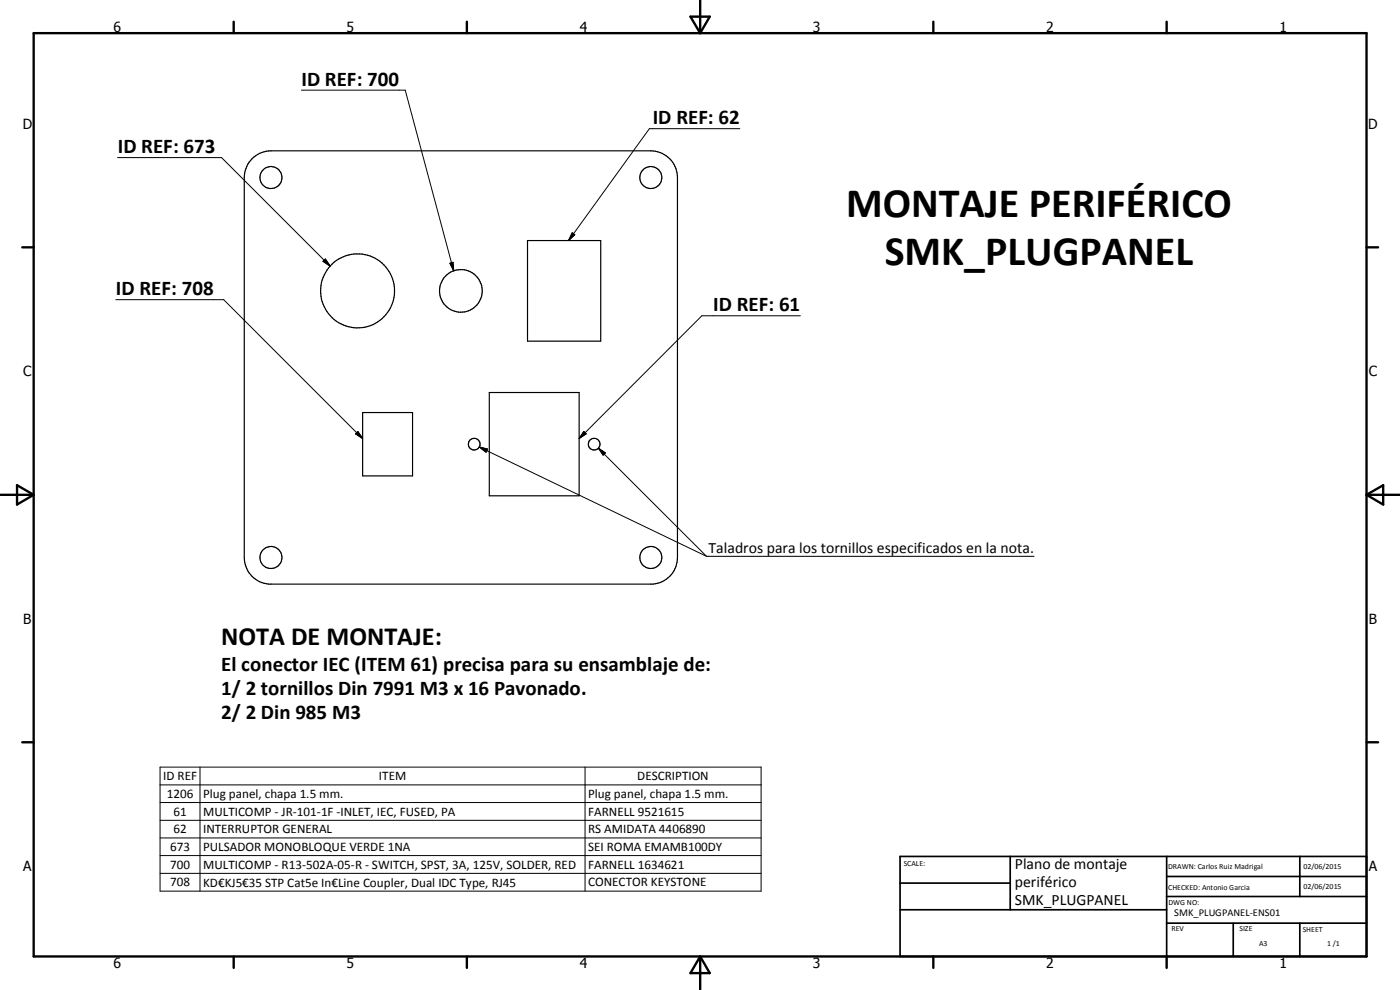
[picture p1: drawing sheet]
<svg xmlns="http://www.w3.org/2000/svg" width="420mm" height="297mm" viewBox="0 0 420 297" stroke-linecap="round" stroke-linejoin="round" font-family="sans-serif">
<defs><g id="words">
<g font-size="12.6">
<text x="253.9" y="65.2">MONTAJE PERIFÉRICO</text>
<text x="265.5" y="79.5">SMK_PLUGPANEL</text>
</g>
<text font-size="7.9" x="66.4" y="193.5">NOTA DE MONTAJE:</text>
<g font-size="6.3">
<text x="90.5" y="25.7">ID REF: 700</text>
<text x="195.9" y="37.2">ID REF: 62</text>
<text x="35.3" y="45.9">ID REF: 673</text>
<text x="34.8" y="88.6">ID REF: 708</text>
<text x="214" y="93.4">ID REF: 61</text>
<text x="66.4" y="201.2">El conector IEC (ITEM 61) precisa para su ensamblaje de:</text>
<text x="66.4" y="208.4">1/ 2 tornillos Din 7991 M3 x 16 Pavonado.</text>
<text x="66.4" y="215.6">2/ 2 Din 985 M3</text>
</g>
<g font-size="4.7">
<text x="212.7" y="165.8">Taladros para los tornillos especificados en la nota.</text>
<text x="304.6" y="260.8">Plano de montaje</text>
<text x="304.6" y="266.2">periférico</text>
<text x="304.6" y="271.6">SMK_PLUGPANEL</text>
</g>
<g font-size="4.2">
<text x="34" y="9.6">6</text>
<text x="104" y="9.6">5</text>
<text x="174" y="9.6">4</text>
<text x="244" y="9.6">3</text>
<text x="314" y="9.6">2</text>
<text x="384" y="9.6">1</text>
<text x="6.8" y="38.7">D</text>
<text x="410.6" y="38.7">D</text>
<text x="7" y="112.9">C</text>
<text x="410.8" y="112.9">C</text>
<text x="7" y="187.1">B</text>
<text x="410.8" y="187.1">B</text>
<text x="7" y="261.4">A</text>
<text x="410.8" y="261.4">A</text>
<text x="34" y="290.4">6</text>
<text x="104" y="290.4">5</text>
<text x="174" y="290.4">4</text>
<text x="244" y="290.4">3</text>
<text x="314" y="290.4">2</text>
<text x="384" y="290.4">1</text>
</g>
<g font-size="3.9">
<text x="49" y="234.1">ID REF</text>
<text x="50.1" y="239.4">1206</text>
<text x="60.9" y="239.5">Plug panel, chapa 1.5 mm.</text>
<text x="113.7" y="234.1">ITEM</text>
<text x="176.5" y="239.5">Plug panel, chapa 1.5 mm.</text>
<text x="191.3" y="234.1">DESCRIPTION</text>
<text x="52.1" y="244.7">61</text>
<text x="60.9" y="244.7">MULTICOMP - JR-101-1F -INLET, IEC, FUSED, PA</text>
<text x="176.5" y="244.7">FARNELL 9521615</text>
<text x="52.1" y="250.1">62</text>
<text x="60.9" y="250.1">INTERRUPTOR GENERAL</text>
<text x="176.5" y="250.1">RS AMIDATA 4406890</text>
<text x="51.1" y="255.4">673</text>
<text x="60.9" y="255.4">PULSADOR MONOBLOQUE VERDE 1NA</text>
<text x="176.5" y="255.4">SEI ROMA EMAMB100DY</text>
<text x="51.1" y="260.6">700</text>
<text x="60.9" y="260.6">MULTICOMP - R13-502A-05-R - SWITCH, SPST, 3A, 125V, SOLDER, RED</text>
<text x="176.5" y="260.6">FARNELL 1634621</text>
<text x="51.1" y="266">708</text>
<text x="60.9" y="266.1">KD€KJ5€35 STP Cat5e In€Line Coupler, Dual IDC Type, RJ45</text>
<text x="176.5" y="266">CONECTOR KEYSTONE</text>
</g>
<text font-size="3.1" x="352.4" y="275">SMK_PLUGPANEL-ENS01</text>
<g font-size="2.4">
<text x="271.2" y="259.7">SCALE:</text>
<text x="350.6" y="260.8">DRAWN: Carlos Ruiz Madrigal</text>
<text x="391.2" y="260.6">02/06/2015</text>
<text x="350.6" y="267">CHECKED: Antonio Garcia</text>
<text x="391.2" y="266.7">02/06/2015</text>
<text x="350.6" y="271.4">DWG NO:</text>
<text x="351.6" y="279.3">REV</text>
<text x="372" y="279.4">SIZE</text>
<text x="391" y="279.6">SHEET</text>
<text x="377.9" y="283.8">A3</text>
<text x="398.3" y="283.8">1 /1</text>
</g>
</g></defs>
<g fill="none" stroke="#000" stroke-width=".35">
<path d="M75.6 47.6a8 8 0 0 1 5.7-2.3h114a8.1 8.1 0 0 1 8 8v114a8 8 0 0 1-7.3 8h-115.4a8.1 8.1 0 0 1-7.3-8v-114a8.4 8.4 0 0 1 2.3-5.7zM158.3 72.2h22v30.2h-22zM146.8 117.8h27v31h-27zM108.8 123.8h15v19h-15z"/>
<circle cx="81.3" cy="53.3" r="3.3"/>
<circle cx="195.3" cy="53.3" r="3.3"/>
<circle cx="107.3" cy="87.3" r="11.1"/>
<circle cx="138.3" cy="87.3" r="6.4"/>
<circle cx="142.3" cy="133.3" r="1.75"/>
<circle cx="178.3" cy="133.3" r="1.75"/>
<circle cx="81.3" cy="167.3" r="3.3"/>
<circle cx="195.3" cy="167.3" r="3.3"/>
</g>
<g fill="none" stroke="#000" stroke-width=".71">
<path d="M10.1 9.9h400v277.1h-400zM70.1 6.5v3.4M140.1 6.5v3.4M207.2 5h5.8l-2.9 4.9zM210.1 0v9.9M280.1 6.5v3.4M350.1 6.5v3.4M6.7 74.2h3.4M410.1 74.2h3.5M.1 148.5h10M5.1 145.6l5 2.9-5 2.9zM410.1 148.5h10"/>
<path d="M410.1 148.5l5-2.9v5.8zM6.7 222.7h3.4M410.1 222.7h3.5M70.1 287v3.4M140.1 287v3.4M210.1 287v10M210.1 287l2.9 5h-5.8zM280.1 287v3.4M350.1 287v3.4"/>
</g>
<path d="M270.1 257h140v30h-140zM303.2 257v16M350.1 257v30M390.1 257v12M270.1 265h33.1M270.1 273h80M350.1 277h60M350.1 269h60M350.1 263h60M370.1 277v10M390.1 277v10" fill="none" stroke="#000" stroke-width=".51"/>
<g fill="none" stroke="#000" stroke-width=".3">
<path d="M90.5 27.1h31.1l14.6 54.2M222 38.6h-27.1l-24.3 33.6M35.3 47.3h31.2l32.6 32.5M96.9 78.4l.8-.7 1.4 2.1zM135 79l1-.3 .2 2.6zM171.7 69.8l.8 .6-1.9 1.8zM34.7 89.9h32.4l41.7 41.7M240.2 94.7h-29.6l-36.8 36.9M107.4 129.5l1.4 2.1-2.1-1.4zM143.8 134.1l2.5 .6-.4 1zM143.8 134.1l68.2 32.8M175.2 129.5l.7 .7-2.1 1.4z"/>
<path d="M179.6 134.5l2.1 1.4-.7 .7zM179.6 134.5l32.4 32.4M212 166.9h98.3M48 230.2h180.4v37.2h-180.4zM48 235.5h180.4M60 230.2v37.2M175.6 230.2v37.2M48 240.8h180.4M48 246.1h180.4M48 251.4h180.4M48 256.7h180.4M48 262h180.4"/>
</g>
<path d="M96.9 78.4l.8-.7 1.4 2.1zM135 79l1-.3 .2 2.6zM171.7 69.8l.8 .6-1.9 1.8zM107.4 129.5l1.4 2.1-2.1-1.4zM143.8 134.1l2.5 .6-.4 1zM175.2 129.5l.7 .7-2.1 1.4zM179.6 134.5l2.1 1.4-.7 .7z" fill="#000"/>
<use href="#words"/>
</svg>
